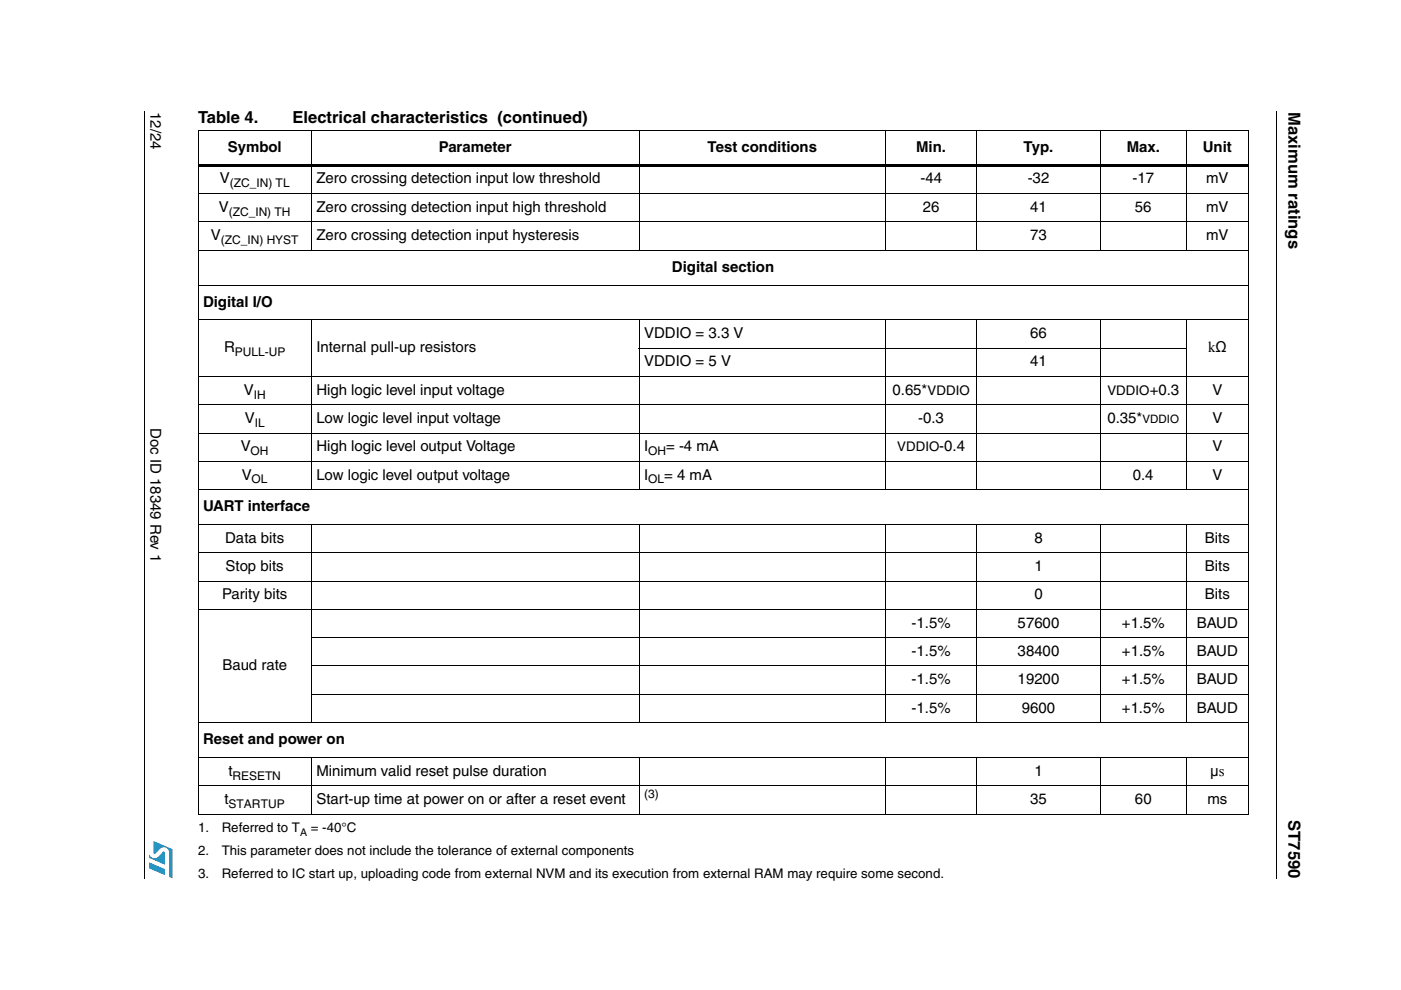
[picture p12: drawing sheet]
<svg xmlns="http://www.w3.org/2000/svg" width="297mm" height="210mm" viewBox="0 0 297 210" stroke-linecap="round" stroke-linejoin="round" font-family="sans-serif">
<defs><g id="words">
<g font-size="3.5">
<text x="273.2" y="23.7" transform="rotate(90 273.2 23.7)">Maximum ratings</text>
<text x="42" y="26.1">Table 4.</text>
<text x="62" y="26.1">Electrical characteristics (continued)</text>
<text x="273.2" y="173.9" transform="rotate(90 273.2 173.9)">ST7590</text>
</g>
<g font-size="3.2">
<text x="31.9" y="23.7" transform="rotate(90 31.9 23.7)">12/24</text>
<text x="48.3" y="32.2">Symbol</text>
<text x="93.1" y="32.2">Parameter</text>
<text x="150" y="32.2">Test conditions</text>
<text x="194.2" y="32.2">Min.</text>
<text x="217" y="32.2">Typ.</text>
<text x="238.9" y="32.2">Max.</text>
<text x="255" y="32.2">Unit</text>
<text x="46.6" y="38.9">V</text>
<text x="67.1" y="38.9">Zero crossing detection input low threshold</text>
<text x="195.1" y="38.9">-44</text>
<text x="217.9" y="38.9">-32</text>
<text x="240.1" y="38.9">-17</text>
<text x="255.7" y="38.9">mV</text>
<text x="46.4" y="44.9">V</text>
<text x="67.1" y="44.9">Zero crossing detection input high threshold</text>
<text x="195.7" y="44.9">26</text>
<text x="218.4" y="44.9">41</text>
<text x="240.6" y="44.9">56</text>
<text x="255.7" y="44.9">mV</text>
<text x="44.7" y="50.9">V</text>
<text x="67.1" y="50.9">Zero crossing detection input hysteresis</text>
<text x="218.4" y="50.9">73</text>
<text x="255.7" y="50.9">mV</text>
<text x="142.5" y="57.6">Digital section</text>
<text x="43" y="65">Digital I/O</text>
<text x="136.6" y="71.7">VDDIO = 3.3 V</text>
<text x="218.4" y="71.7">66</text>
<text x="47.5" y="74.7">R</text>
<text x="67.1" y="74.7">Internal pull-up resistors</text>
<text x="136.6" y="77.7">VDDIO = 5 V</text>
<text x="218.4" y="77.7">41</text>
<text x="256.1" y="74.7">kΩ</text>
<text x="51.7" y="83.7">V</text>
<text x="67.1" y="83.7">High logic level input voltage</text>
<text x="189.3" y="83.7">0.65*</text>
<text x="257" y="83.7">V</text>
<text x="51.9" y="89.7">V</text>
<text x="67.1" y="89.7">Low logic level input voltage</text>
<text x="194.7" y="89.7">-0.3</text>
<text x="234.8" y="89.7">0.35*</text>
<text x="257" y="89.7">V</text>
<text x="31.9" y="90.8" transform="rotate(90 31.9 90.8)">Doc ID 18349 Rev 1</text>
<text x="51.1" y="95.7">V</text>
<text x="67.1" y="95.7">High logic level output Voltage</text>
<text x="136.6" y="95.7">I</text>
<text x="141.2" y="95.7">= -4 mA</text>
<text x="257" y="95.7">V</text>
<text x="51.3" y="101.7">V</text>
<text x="67.1" y="101.7">Low logic level output voltage</text>
<text x="136.5" y="101.7">I</text>
<text x="140.8" y="101.7">= 4 mA</text>
<text x="240.2" y="101.7">0.4</text>
<text x="257" y="101.7">V</text>
<text x="43" y="108.4">UART interface</text>
<text x="47.7" y="115.1">Data bits</text>
<text x="219.3" y="115.1">8</text>
<text x="255.5" y="115.1">Bits</text>
<text x="47.8" y="121.1">Stop bits</text>
<text x="219.3" y="121.1">1</text>
<text x="255.5" y="121.1">Bits</text>
<text x="47.1" y="127.1">Parity bits</text>
<text x="219.3" y="127.1">0</text>
<text x="255.5" y="127.1">Bits</text>
<text x="193.3" y="133.1">-1.5%</text>
<text x="215.8" y="133.1">57600</text>
<text x="237.9" y="133.1">+1.5%</text>
<text x="253.8" y="133.1">BAUD</text>
<text x="47.2" y="142.1">Baud rate</text>
<text x="193.3" y="139.1">-1.5%</text>
<text x="215.8" y="139.1">38400</text>
<text x="237.9" y="139.1">+1.5%</text>
<text x="253.8" y="139.1">BAUD</text>
<text x="193.3" y="145.1">-1.5%</text>
<text x="215.8" y="145.1">19200</text>
<text x="237.9" y="145.1">+1.5%</text>
<text x="253.8" y="145.1">BAUD</text>
<text x="193.3" y="151.1">-1.5%</text>
<text x="216.7" y="151.1">9600</text>
<text x="237.9" y="151.1">+1.5%</text>
<text x="253.8" y="151.1">BAUD</text>
<text x="43" y="157.8">Reset and power on</text>
<text x="48.4" y="164.5">t</text>
<text x="67.1" y="164.5">Minimum valid reset pulse duration</text>
<text x="219.3" y="164.5">1</text>
<text x="256.6" y="164.5">µs</text>
<text x="47.6" y="170.5">t</text>
<text x="67.1" y="170.5">Start-up time at power on or after a reset event</text>
<text x="218.4" y="170.5">35</text>
<text x="240.6" y="170.5">60</text>
<text x="256" y="170.5">ms</text>
</g>
<g font-size="2.8">
<text x="196.7" y="83.7">VDDIO</text>
<text x="234.8" y="83.7">VDDIO+0.3</text>
<text x="190.2" y="95.7">VDDIO-0.4</text>
<text x="42" y="176.5">1.</text>
<text x="47" y="176.5">Referred to T</text>
<text x="65.9" y="176.5">= -40°C</text>
<text x="42" y="181.3">2.</text>
<text x="47" y="181.3">This parameter does not include the tolerance of external components</text>
<text x="42" y="186.1">3.</text>
<text x="47" y="186.1">Referred to IC start up, uploading code from external NVM and its execution from external RAM may require some second.</text>
</g>
<g font-size="2.5">
<text x="48.7" y="39.7">(ZC_IN) TL</text>
<text x="48.5" y="45.7">(ZC_IN) TH</text>
<text x="46.8" y="51.7">(ZC_IN) HYST</text>
<text x="49.8" y="75.5">PULL-UP</text>
<text x="53.8" y="84.5">IH</text>
<text x="242.2" y="89.7">VDDIO</text>
<text x="54" y="90.5">IL</text>
<text x="53.1" y="96.5">OH</text>
<text x="137.5" y="96.5">OH</text>
<text x="53.3" y="102.5">OL</text>
<text x="137.5" y="102.5">OL</text>
<text x="49.3" y="165.3">RESETN</text>
<text x="48.5" y="171.3">STARTUP</text>
<text x="136.6" y="169.2">(3)</text>
</g>
<text font-size="2.2" x="63.6" y="177.2">A</text>
</g></defs>
<g fill="#009ad9">
<path d="M31.6 182.8l3.4 1.5v1.2l-3.4-1.4z"/>
<path d="M32.5 178.3l4.1 1.8v6.1l-.7-.3v-5.1a1.13 1.13 0 0 0-.8-1.1 1.13 1.13 0 0 0-1.2 .3l-1 1h-.3z"/>
<path d="M31.7 181.2a1.18 1.18 0 0 0 1.8 .5l1.1-1.1h.3l.1 2.7-3.4-1.4z"/>
</g>
<path d="M30.6 23.6l.2 .1zM41.9 34.8h222.8v.5h-222.8zM270.6 23.6l.2 .1z" fill="#000"/>
<g fill="none" stroke="#000" stroke-width=".21">
<path d="M30.7 23.7v162.6M41.9 27.6h222.8M42 27.7v144.8M66 27.5v25.6M135.5 27.5v25.6M187.7 27.5v25.6M207.1 27.5v25.6M233.2 27.5v25.6M251.6 27.5v25.6M264.6 27.7v144.8M270.7 23.7v162.6M41.9 41h222.8"/>
<path d="M41.9 47h222.8M41.9 53h222.8M41.9 60.4h222.8M41.9 67.8h222.8M41.9 79.8h222.8M66 67.8v36.1M135.4 73.8h116.3M135.5 67.8v36.1M187.7 67.8v36.1M207.1 67.8v36.1M233.2 67.8v36.1M251.6 67.8v36.1"/>
<path d="M41.9 85.8h222.8M41.9 91.8h222.8M41.9 97.8h222.8M41.9 103.8h222.8M41.9 111.2h222.8M41.9 117.2h222.8M66 111.1v42.2M135.5 111.1v42.2M187.7 111.1v42.2M207.1 111.1v42.2M233.2 111.1v42.2M251.6 111.1v42.2"/>
<path d="M41.9 123.2h222.8M41.9 129.2h222.8M65.9 135.2h198.8M41.9 153.2h222.8M65.9 141.2h198.8M65.9 147.2h198.8M41.9 160.6h222.8M41.9 166.6h222.8M41.9 172.6h222.8M66 160.5v12.2M135.5 160.5v12.2M187.7 160.5v12.2"/>
<path d="M207.1 160.5v12.2M233.2 160.5v12.2M251.6 160.5v12.2"/>
</g>
<use href="#words"/>
</svg>
